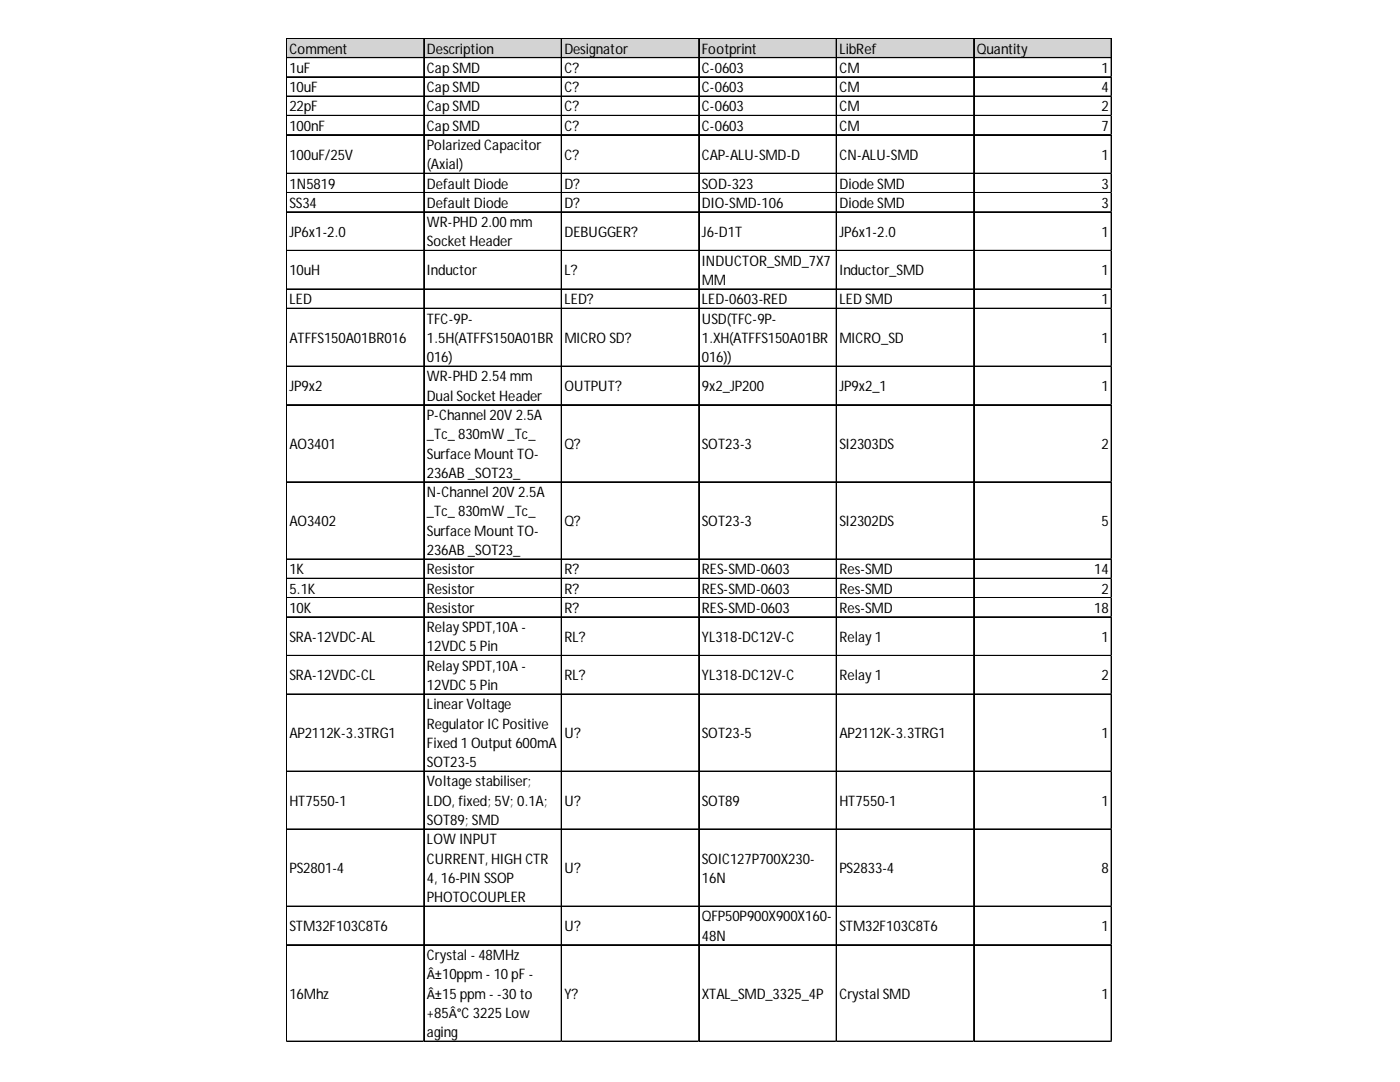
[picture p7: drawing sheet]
<svg xmlns="http://www.w3.org/2000/svg" width="279mm" height="216mm" viewBox="0 0 279 216" stroke-linecap="round" stroke-linejoin="round" font-family="sans-serif">
<defs><g id="words">
<g font-size="2.9">
<text x="57.8" y="10.7">Comment</text>
<text x="85.2" y="10.7">Description</text>
<text x="112.6" y="10.7">Designator</text>
<text x="140.1" y="10.7">Footprint</text>
<text x="167.5" y="10.7">LibRef</text>
<text x="194.9" y="10.7">Quantity</text>
<text x="57.8" y="14.5">1uF</text>
<text x="85.2" y="14.5">CapSMD</text>
<text x="112.6" y="14.5">C?</text>
<text x="140.1" y="14.5">C-0603</text>
<text x="167.5" y="14.5">CM</text>
<text x="219.8" y="14.5">1</text>
<text x="57.8" y="18.4">10uF</text>
<text x="57.8" y="22.2">22pF</text>
<text x="85.2" y="18.4">CapSMD</text>
<text x="85.2" y="22.2">CapSMD</text>
<text x="112.6" y="18.4">C?</text>
<text x="112.6" y="22.2">C?</text>
<text x="140.1" y="18.4">C-0603</text>
<text x="140.1" y="22.2">C-0603</text>
<text x="167.5" y="18.4">CM</text>
<text x="167.5" y="22.2">CM</text>
<text x="219.8" y="18.4">4</text>
<text x="219.8" y="22.2">2</text>
<text x="57.8" y="26.1">100nF</text>
<text x="85.2" y="26.1">CapSMD</text>
<text x="85.2" y="29.9">Polarized Capacitor</text>
<text x="112.6" y="26.1">C?</text>
<text x="140.1" y="26.1">C-0603</text>
<text x="167.5" y="26.1">CM</text>
<text x="219.8" y="26.1">7</text>
<text x="57.8" y="31.9">100uF/25V</text>
<text x="85.2" y="33.8">(Axial)</text>
<text x="112.6" y="31.9">C?</text>
<text x="140.1" y="31.9">CAP-ALU-SMD-D</text>
<text x="167.5" y="31.9">CN-ALU-SMD</text>
<text x="219.8" y="31.9">1</text>
<text x="57.8" y="37.6">1N5819</text>
<text x="57.8" y="41.5">SS34</text>
<text x="85.2" y="37.6">Default Diode</text>
<text x="85.2" y="41.5">Default Diode</text>
<text x="112.6" y="37.6">D?</text>
<text x="112.6" y="41.5">D?</text>
<text x="140.1" y="37.6">SOD-323</text>
<text x="140.1" y="41.5">DIO-SMD-106</text>
<text x="167.5" y="37.6">Diode SMD</text>
<text x="167.5" y="41.5">Diode SMD</text>
<text x="219.8" y="37.6">3</text>
<text x="219.8" y="41.5">3</text>
<text x="57.8" y="47.2">JP6x1-2.0</text>
<text x="85.2" y="45.3">WR-PHD 2.00 mm</text>
<text x="112.6" y="47.2">DEBUGGER?</text>
<text x="140.1" y="47.2">J6-D1T</text>
<text x="167.5" y="47.2">JP6x1-2.0</text>
<text x="219.8" y="47.2">1</text>
<text x="85.2" y="49.2">Socket Header</text>
<text x="140.1" y="53">INDUCTOR_SMD_7X7</text>
<text x="57.8" y="54.9">10uH</text>
<text x="85.2" y="54.9">Inductor</text>
<text x="112.6" y="54.9">L?</text>
<text x="140.1" y="56.9">MM</text>
<text x="167.5" y="54.9">Inductor_SMD</text>
<text x="219.8" y="54.9">1</text>
<text x="57.8" y="60.7">LED</text>
<text x="85.2" y="64.6">TFC-9P-</text>
<text x="112.6" y="60.7">LED?</text>
<text x="140.1" y="60.7">LED-0603-RED</text>
<text x="140.1" y="64.6">USD(TFC-9P-</text>
<text x="167.5" y="60.7">LED SMD</text>
<text x="219.8" y="60.7">1</text>
<text x="57.8" y="68.4">ATFFS150A01BR016</text>
<text x="85.2" y="68.4">1.5H(ATFFS150A01BR</text>
<text x="112.6" y="68.4">MICRO SD?</text>
<text x="140.1" y="68.4">1.XH(ATFFS150A01BR</text>
<text x="167.5" y="68.4">MICRO_SD</text>
<text x="219.8" y="68.4">1</text>
<text x="85.2" y="72.3">016)</text>
<text x="85.2" y="76.1">WR-PHD 2.54 mm</text>
<text x="140.1" y="72.3">016))</text>
<text x="57.8" y="78">JP9x2</text>
<text x="85.2" y="80">Dual Socket Header</text>
<text x="85.2" y="83.8">P-Channel 20V 2.5A</text>
<text x="112.6" y="78">OUTPUT?</text>
<text x="140.1" y="78">9x2_JP200</text>
<text x="167.5" y="78">JP9x2_1</text>
<text x="219.8" y="78">1</text>
<text x="57.8" y="89.6">AO3401</text>
<text x="85.2" y="87.7">_Tc_ 830mW _Tc_</text>
<text x="112.6" y="89.6">Q?</text>
<text x="140.1" y="89.6">SOT23-3</text>
<text x="167.5" y="89.6">SI2303DS</text>
<text x="219.8" y="89.6">2</text>
<text x="85.2" y="91.5">Surface Mount TO-</text>
<text x="85.2" y="95.4">236AB_SOT23_</text>
<text x="85.2" y="99.2">N-Channel 20V 2.5A</text>
<text x="57.8" y="105">AO3402</text>
<text x="85.2" y="103">_Tc_ 830mW _Tc_</text>
<text x="85.2" y="106.9">Surface Mount TO-</text>
<text x="112.6" y="105">Q?</text>
<text x="140.1" y="105">SOT23-3</text>
<text x="167.5" y="105">SI2302DS</text>
<text x="219.8" y="105">5</text>
<text x="85.2" y="110.7">236AB_SOT23_</text>
<text x="57.8" y="114.6">1K</text>
<text x="57.8" y="118.4">5.1K</text>
<text x="85.2" y="114.6">Resistor</text>
<text x="85.2" y="118.4">Resistor</text>
<text x="112.6" y="114.6">R?</text>
<text x="112.6" y="118.4">R?</text>
<text x="140.1" y="114.6">RES-SMD-0603</text>
<text x="140.1" y="118.4">RES-SMD-0603</text>
<text x="167.5" y="114.6">Res-SMD</text>
<text x="167.5" y="118.4">Res-SMD</text>
<text x="218.4" y="114.6">14</text>
<text x="219.8" y="118.4">2</text>
<text x="57.8" y="122.3">10K</text>
<text x="85.2" y="122.3">Resistor</text>
<text x="112.6" y="122.3">R?</text>
<text x="140.1" y="122.3">RES-SMD-0603</text>
<text x="167.5" y="122.3">Res-SMD</text>
<text x="218.4" y="122.3">18</text>
<text x="57.8" y="128.1">SRA-12VDC-AL</text>
<text x="85.2" y="126.1">Relay SPDT,10A -</text>
<text x="85.2" y="130">12VDC5 Pin</text>
<text x="112.6" y="128.1">RL?</text>
<text x="140.1" y="128.1">YL318-DC12V-C</text>
<text x="167.5" y="128.1">Relay 1</text>
<text x="219.8" y="128.1">1</text>
<text x="57.8" y="135.8">SRA-12VDC-CL</text>
<text x="85.2" y="133.8">Relay SPDT,10A -</text>
<text x="85.2" y="137.7">12VDC5 Pin</text>
<text x="112.6" y="135.8">RL?</text>
<text x="140.1" y="135.8">YL318-DC12V-C</text>
<text x="167.5" y="135.8">Relay 1</text>
<text x="219.8" y="135.8">2</text>
<text x="85.2" y="141.5">LinearVoltage</text>
<text x="57.8" y="147.3">AP2112K-3.3TRG1</text>
<text x="85.2" y="145.4">RegulatorICPositive</text>
<text x="85.2" y="149.2">Fixed 1 Output 600mA</text>
<text x="112.6" y="147.3">U?</text>
<text x="140.1" y="147.3">SOT23-5</text>
<text x="167.5" y="147.3">AP2112K-3.3TRG1</text>
<text x="219.8" y="147.3">1</text>
<text x="85.2" y="153.1">SOT23-5</text>
<text x="57.8" y="160.8">HT7550-1</text>
<text x="85.2" y="156.9">Voltage stabiliser;</text>
<text x="85.2" y="160.8">LDO, fixed; 5V; 0.1A;</text>
<text x="112.6" y="160.8">U?</text>
<text x="140.1" y="160.8">SOT89</text>
<text x="167.5" y="160.8">HT7550-1</text>
<text x="219.8" y="160.8">1</text>
<text x="85.2" y="164.6">SOT89; SMD</text>
<text x="85.2" y="168.5">LOW INPUT</text>
<text x="85.2" y="172.3">CURRENT, HIGH CTR</text>
<text x="140.1" y="172.3">SOIC127P700X230-</text>
<text x="57.8" y="174.2">PS2801-4</text>
<text x="85.2" y="176.2">4, 16-PIN SSOP</text>
<text x="112.6" y="174.2">U?</text>
<text x="140.1" y="176.2">16N</text>
<text x="167.5" y="174.2">PS2833-4</text>
<text x="219.8" y="174.2">8</text>
<text x="57.8" y="185.8">STM32F103C8T6</text>
<text x="85.2" y="180">PHOTOCOUPLER</text>
<text x="112.6" y="185.8">U?</text>
<text x="140.1" y="183.9">QFP50P900X900X160-</text>
<text x="167.5" y="185.8">STM32F103C8T6</text>
<text x="219.8" y="185.8">1</text>
<text x="85.2" y="191.6">Crystal - 48MHz</text>
<text x="140.1" y="187.7">48N</text>
<text x="85.2" y="195.4">Â±10ppm - 10 pF -</text>
<text x="57.8" y="199.3">16Mhz</text>
<text x="85.2" y="199.3">Â±15 ppm - -30 to</text>
<text x="85.2" y="203.1">+85Â°C3225 Low</text>
<text x="112.6" y="199.3">Y?</text>
<text x="140.1" y="199.3">XTAL_SMD_3325_4P</text>
<text x="167.5" y="199.3">Crystal SMD</text>
<text x="219.8" y="199.3">1</text>
<text x="85.2" y="207">aging</text>
</g>
</g></defs>
<path d="M57.2 7.7h164.8v3.9h-164.8z" fill="#d3d3d3"/>
<g fill="none" stroke="#000" stroke-width=".2">
<path d="M57.1 7.6v200.3M57.2 7.6v200.3M57.3 7.6h164.6M57.3 7.7h164.6M57.3 11.5h164.6M57.3 15.3h164.6M57.3 15.4h164.6M57.3 19.2h164.6M84.6 7.8v200.1M112 7.8v200.1M112.1 7.8v200.1M139.4 7.8v200.1"/>
<path d="M139.5 7.8v200.1M166.9 7.8v200.1M167 7.8v200.1M194.3 7.8v200.1M194.4 7.8v200.1M221.7 7.8v200.1M221.8 7.8v200.1M57.3 23h164.6M57.3 23.1h164.6M57.3 26.9h164.6M57.3 34.6h164.6M57.3 38.4h164.6"/>
<path d="M57.3 38.5h164.6M57.3 42.3h164.6M57.3 49.9h164.6M57.3 50h164.6M57.3 57.6h164.6M57.3 57.7h164.6M57.3 61.5h164.6M57.3 61.6h164.6M57.3 73h164.6M57.3 73.1h164.6M57.3 80.7h164.6M57.3 80.8h164.6"/>
<path d="M57.3 96.1h164.6M57.3 96.2h164.6M57.3 111.5h164.6M57.3 111.6h164.6M57.3 115.4h164.6M57.3 115.5h164.6M57.3 119.2h164.6M57.3 119.3h164.6M57.3 123.1h164.6M57.3 123.2h164.6M57.3 130.8h164.6M57.3 138.5h164.6"/>
<path d="M57.3 153.9h164.6M57.3 165.4h164.6M57.3 165.5h164.6M57.3 180.8h164.6M57.3 180.9h164.6M57.3 188.5h164.6M57.3 188.6h164.6M57.3 207.7h164.6M57.3 207.8h164.6"/>
</g>
<path d="M57.1 207.9h.1" fill="none" stroke="#d4d4d4" stroke-width=".2"/>
<path d="M57.1 207.9h.2z" fill="#d4d4d4"/>
<path d="M84.6 207.9h.1" fill="none" stroke="#d4d4d4" stroke-width=".2"/>
<path d="M84.6 207.9h.1z" fill="#d4d4d4"/>
<path d="M112 207.9h.1" fill="none" stroke="#d4d4d4" stroke-width=".2"/>
<path d="M112 207.9h.2z" fill="#d4d4d4"/>
<path d="M139.4 207.9h.1" fill="none" stroke="#d4d4d4" stroke-width=".2"/>
<path d="M139.4 207.9h.2z" fill="#d4d4d4"/>
<path d="M166.9 207.9h.1" fill="none" stroke="#d4d4d4" stroke-width=".2"/>
<path d="M166.9 207.9h.1z" fill="#d4d4d4"/>
<path d="M194.3 207.9h.1" fill="none" stroke="#d4d4d4" stroke-width=".2"/>
<path d="M194.3 207.9h.2z" fill="#d4d4d4"/>
<path d="M221.7 207.9h.1" fill="none" stroke="#d4d4d4" stroke-width=".2"/>
<path d="M221.7 207.9h.2z" fill="#d4d4d4"/>
<path d="M221.9 15.3h.1" fill="none" stroke="#d4d4d4" stroke-width=".2"/>
<path d="M221.9 15.3l.1 .2z" fill="#d4d4d4"/>
<path d="M221.9 19.2h.1" fill="none" stroke="#d4d4d4" stroke-width=".2"/>
<path d="M221.9 19.2l.1 .1z" fill="#d4d4d4"/>
<path d="M221.9 23h.1" fill="none" stroke="#d4d4d4" stroke-width=".2"/>
<path d="M221.9 23l.1 .2z" fill="#d4d4d4"/>
<path d="M221.9 26.9h.1" fill="none" stroke="#d4d4d4" stroke-width=".2"/>
<path d="M221.9 26.9l.1 .1z" fill="#d4d4d4"/>
<path d="M221.9 34.6h.1" fill="none" stroke="#d4d4d4" stroke-width=".2"/>
<path d="M221.9 34.6l.1 .1z" fill="#d4d4d4"/>
<path d="M221.9 38.4h.1" fill="none" stroke="#d4d4d4" stroke-width=".2"/>
<path d="M221.9 38.4l.1 .2z" fill="#d4d4d4"/>
<path d="M221.9 42.3h.1" fill="none" stroke="#d4d4d4" stroke-width=".2"/>
<path d="M221.9 42.3l.1 .1z" fill="#d4d4d4"/>
<path d="M221.9 49.9h.1" fill="none" stroke="#d4d4d4" stroke-width=".2"/>
<path d="M221.9 49.9l.1 .2z" fill="#d4d4d4"/>
<path d="M221.9 57.6h.1" fill="none" stroke="#d4d4d4" stroke-width=".2"/>
<path d="M221.9 57.6l.1 .2z" fill="#d4d4d4"/>
<path d="M221.9 61.5h.1" fill="none" stroke="#d4d4d4" stroke-width=".2"/>
<path d="M221.9 61.5l.1 .2z" fill="#d4d4d4"/>
<path d="M221.9 73h.1" fill="none" stroke="#d4d4d4" stroke-width=".2"/>
<path d="M221.9 73l.1 .2z" fill="#d4d4d4"/>
<path d="M221.9 80.7h.1" fill="none" stroke="#d4d4d4" stroke-width=".2"/>
<path d="M221.9 80.7l.1 .2z" fill="#d4d4d4"/>
<path d="M221.9 96.1h.1" fill="none" stroke="#d4d4d4" stroke-width=".2"/>
<path d="M221.9 96.1l.1 .2z" fill="#d4d4d4"/>
<path d="M221.9 111.5h.1" fill="none" stroke="#d4d4d4" stroke-width=".2"/>
<path d="M221.9 111.5l.1 .2z" fill="#d4d4d4"/>
<path d="M221.9 115.4h.1" fill="none" stroke="#d4d4d4" stroke-width=".2"/>
<path d="M221.9 115.4l.1 .1z" fill="#d4d4d4"/>
<path d="M221.9 119.2h.1" fill="none" stroke="#d4d4d4" stroke-width=".2"/>
<path d="M221.9 119.2l.1 .2z" fill="#d4d4d4"/>
<path d="M221.9 123.1h.1" fill="none" stroke="#d4d4d4" stroke-width=".2"/>
<path d="M221.9 123.1l.1 .1z" fill="#d4d4d4"/>
<path d="M221.9 130.8h.1" fill="none" stroke="#d4d4d4" stroke-width=".2"/>
<path d="M221.9 130.8l.1 .1z" fill="#d4d4d4"/>
<path d="M221.9 138.5h.1" fill="none" stroke="#d4d4d4" stroke-width=".2"/>
<path d="M221.9 138.5l.1 .1z" fill="#d4d4d4"/>
<path d="M221.9 153.9h.1" fill="none" stroke="#d4d4d4" stroke-width=".2"/>
<path d="M221.9 153.9l.1 .1z" fill="#d4d4d4"/>
<path d="M221.9 165.4h.1" fill="none" stroke="#d4d4d4" stroke-width=".2"/>
<path d="M221.9 165.4l.1 .2z" fill="#d4d4d4"/>
<path d="M221.9 180.8h.1" fill="none" stroke="#d4d4d4" stroke-width=".2"/>
<path d="M221.9 180.8l.1 .2z" fill="#d4d4d4"/>
<path d="M221.9 188.5h.1" fill="none" stroke="#d4d4d4" stroke-width=".2"/>
<path d="M221.9 188.5l.1 .2z" fill="#d4d4d4"/>
<path d="M221.9 207.7h.1" fill="none" stroke="#d4d4d4" stroke-width=".2"/>
<path d="M221.9 207.7l.1 .2z" fill="#d4d4d4"/>
<use href="#words"/>
</svg>
